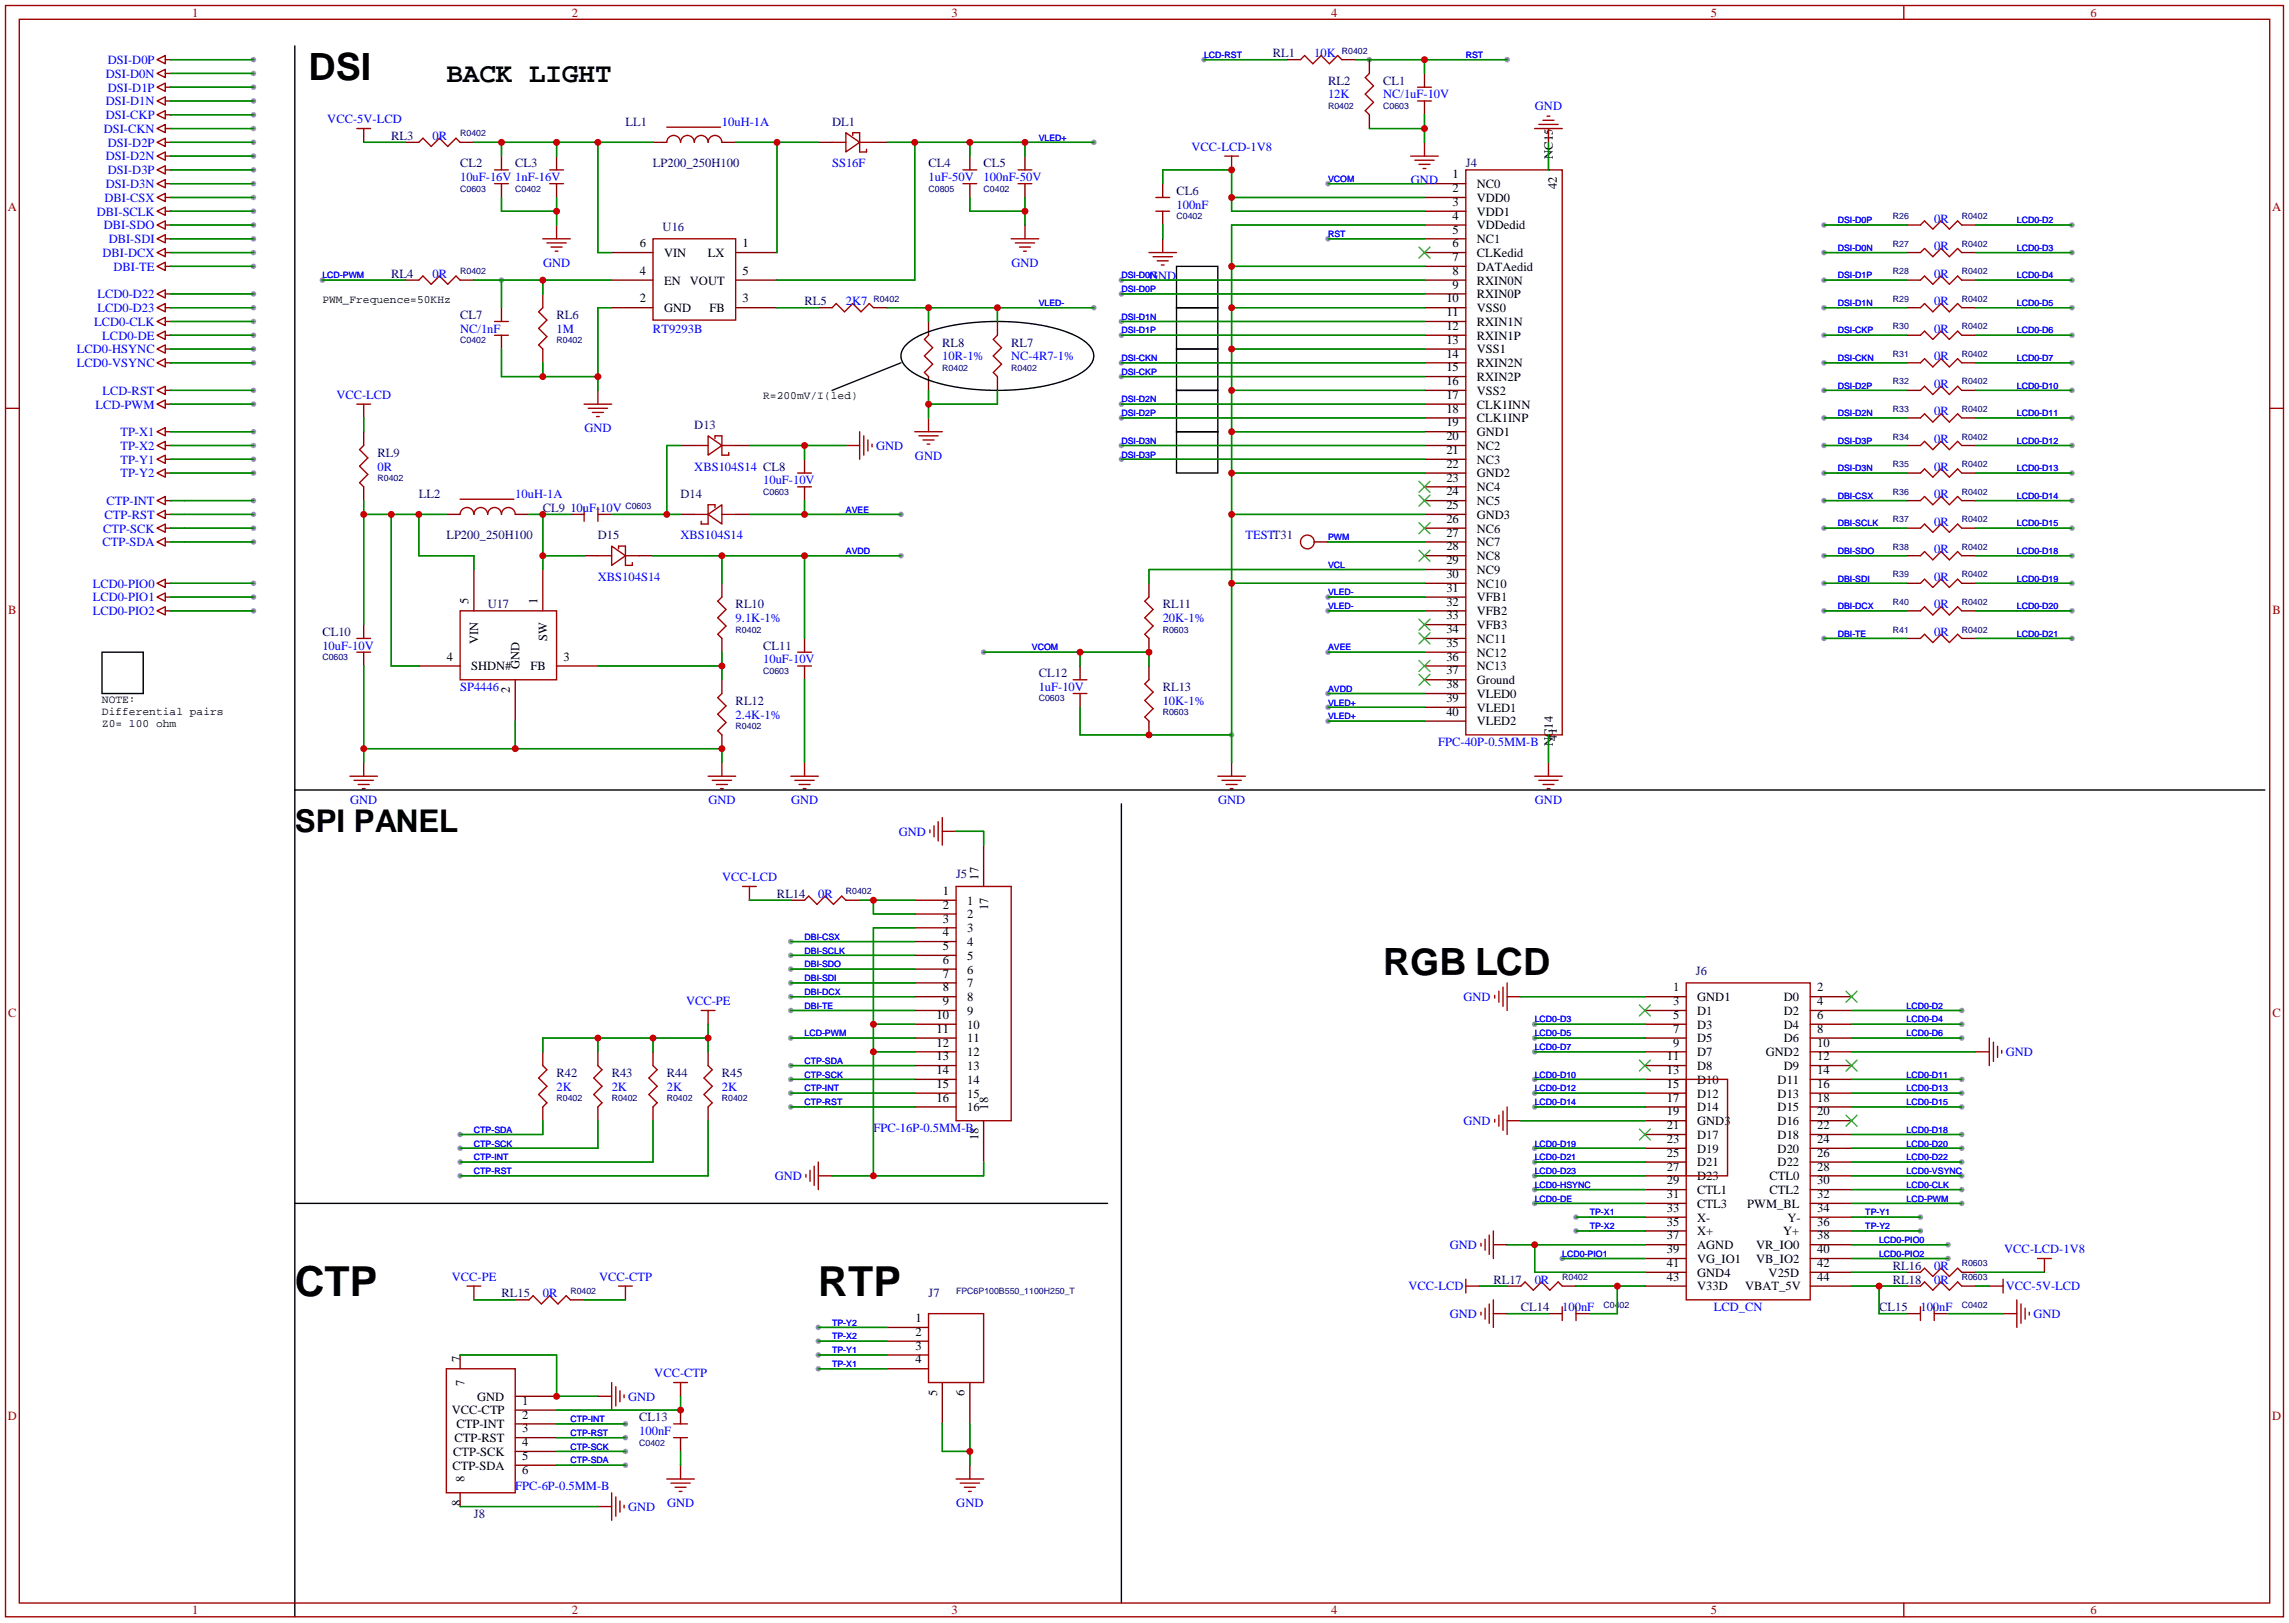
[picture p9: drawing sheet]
<svg xmlns="http://www.w3.org/2000/svg" width="422mm" height="299mm" viewBox="0 0 422 299" stroke-linecap="round" stroke-linejoin="round" font-family="sans-serif">
<defs><g id="words">
<g font-size="7.6">
<text x="54.4" y="238.8">CTP</text>
<text x="150.9" y="238.8">RTP</text>
</g>
<g font-size="6.9">
<text x="56.9" y="14.7">DSI</text>
<text x="255" y="179.8">RGB LCD</text>
</g>
<text font-size="5.8" x="54.4" y="153.4">SPI PANEL</text>
<text font-size="5.1" x="82.3" y="15.1">BACK LIGHT</text>
<g font-size="2.3" fill="#a00000">
<text x="35.4" y="3.1">1</text>
<text x="105.4" y="3.1">2</text>
<text x="175.4" y="3.1">3</text>
<text x="245.4" y="3.1">4</text>
<text x="315.4" y="3.1">5</text>
<text x="385.4" y="3.1">6</text>
<text x="1.5" y="39">A</text>
<text x="418.9" y="39">A</text>
<text x="1.5" y="113.2">B</text>
<text x="419" y="113.2">B</text>
<text x="1.5" y="187.4">C</text>
<text x="419" y="187.4">C</text>
<text x="1.5" y="261.7">D</text>
<text x="418.9" y="261.7">D</text>
<text x="35.4" y="297.6">1</text>
<text x="105.4" y="297.6">2</text>
<text x="175.4" y="297.6">3</text>
<text x="245.4" y="297.6">4</text>
<text x="315.4" y="297.6">5</text>
<text x="385.4" y="297.6">6</text>
</g>
<g font-size="2.3" fill="#00f">
<text x="19.9" y="11.8">DSI-D0P</text>
<text x="242.3" y="10.5">10K</text>
<text x="19.5" y="14.3">DSI-D0N</text>
<text x="19.9" y="16.9">DSI-D1P</text>
<text x="19.5" y="19.4">DSI-D1N</text>
<text x="19.5" y="22">DSI-CKP</text>
<text x="60.3" y="22.7">VCC-5V-LCD</text>
<text x="133.1" y="23.2">10uH-1A</text>
<text x="244.9" y="18.2">12K</text>
<text x="255" y="18.2">NC/1uF-10V</text>
<text x="283" y="20.2">GND</text>
<text x="19.1" y="24.5">DSI-CKN</text>
<text x="19.5" y="29.6">DSI-D2N</text>
<text x="19.9" y="27">DSI-D2P</text>
<text x="79.8" y="25.8">0R</text>
<text x="219.7" y="27.8">VCC-LCD-1V8</text>
<text x="19.5" y="34.7">DSI-D3N</text>
<text x="19.9" y="32.1">DSI-D3P</text>
<text x="84.8" y="33.4">10uF-16V 1nF-16V</text>
<text x="153.4" y="30.9">SS16F</text>
<text x="171.2" y="33.4">1uF-50V</text>
<text x="181.4" y="33.4">100nF-50V</text>
<text x="260.1" y="33.9">GND</text>
<text x="17.9" y="39.7">DBI-SCLK</text>
<text x="19.3" y="37.2">DBI-CSX</text>
<text x="216.9" y="38.5">100nF</text>
<text x="356.6" y="41">0R</text>
<text x="18.9" y="47.4">DBI-DCX</text>
<text x="19.1" y="42.3">DBI-SDO</text>
<text x="20" y="44.8">DBI-SDI</text>
<text x="356.6" y="46.1">0R</text>
<text x="20.9" y="49.9">DBI-TE</text>
<text x="79.8" y="51.2">0R</text>
<text x="100.1" y="49.1">GND</text>
<text x="186.5" y="49.1">GND</text>
<text x="211.9" y="51.7">GND</text>
<text x="356.6" y="51.2">0R</text>
<text x="18" y="57.5">LCD0-D23</text>
<text x="18" y="55">LCD0-D22</text>
<text x="156" y="56.3">2K7</text>
<text x="356.6" y="56.3">0R</text>
<text x="14.2" y="65.1">LCD0-HSYNC</text>
<text x="17.3" y="60.1">LCD0-CLK</text>
<text x="18.9" y="62.6">LCD0-DE</text>
<text x="84.8" y="61.3">NC/1nF</text>
<text x="102.6" y="61.3">1M</text>
<text x="120.4" y="61.3">RT9293B</text>
<text x="356.6" y="61.3">0R</text>
<text x="14.2" y="67.7">LCD0-VSYNC</text>
<text x="173.7" y="66.4">10R-1%</text>
<text x="186.4" y="66.4">NC-4R7-1%</text>
<text x="356.6" y="66.4">0R</text>
<text x="356.6" y="71.5">0R</text>
<text x="17.6" y="75.3">LCD-PWM</text>
<text x="18.9" y="72.8">LCD-RST</text>
<text x="62" y="73.5">VCC-LCD</text>
<text x="356.6" y="76.6">0R</text>
<text x="22.2" y="82.9">TP-X2</text>
<text x="22.2" y="80.4">TP-X1</text>
<text x="107.7" y="79.6">GND</text>
<text x="161.5" y="82.9">GND</text>
<text x="356.6" y="81.7">0R</text>
<text x="22.2" y="85.5">TP-Y1</text>
<text x="22.2" y="88">TP-Y2</text>
<text x="69.6" y="86.7">0R</text>
<text x="128" y="86.7">XBS104S14 CL8</text>
<text x="140.7" y="89.3">10uF-10V</text>
<text x="168.7" y="84.7">GND</text>
<text x="356.6" y="86.7">0R</text>
<text x="19.3" y="95.6">CTP-RST</text>
<text x="19.6" y="93.1">CTP-INT</text>
<text x="95" y="91.8">10uH-1A</text>
<text x="105.2" y="94.4">10uF-10V</text>
<text x="356.6" y="91.8">0R</text>
<text x="18.9" y="100.7">CTP-SDA</text>
<text x="19" y="98.2">CTP-SCK</text>
<text x="125.5" y="99.4">XBS104S14</text>
<text x="229.6" y="99.4">TESTT31</text>
<text x="356.6" y="96.9">0R</text>
<text x="356.6" y="102">0R</text>
<text x="110.2" y="107.1">XBS104S14</text>
<text x="356.6" y="107.1">0R</text>
<text x="17.1" y="113.4">LCD0-PIO2</text>
<text x="17.1" y="110.9">LCD0-PIO1</text>
<text x="17.1" y="108.3">LCD0-PIO0</text>
<text x="356.6" y="112.1">0R</text>
<text x="59.4" y="119.8">10uF-10V</text>
<text x="135.6" y="114.7">9.1K-1%</text>
<text x="214.4" y="114.7">20K-1%</text>
<text x="356.6" y="117.2">0R</text>
<text x="140.7" y="122.3">10uF-10V</text>
<text x="84.8" y="127.4">SP4446</text>
<text x="191.5" y="127.4">1uF-10V</text>
<text x="214.4" y="129.9">10K-1%</text>
<text x="135.6" y="132.5">2.4K-1%</text>
<text x="265.2" y="137.5">FPC-40P-0.5MM-B</text>
<text x="64.6" y="148.2">GND</text>
<text x="130.6" y="148.2">GND</text>
<text x="145.8" y="148.2">GND</text>
<text x="224.6" y="148.2">GND</text>
<text x="283" y="148.2">GND</text>
<text x="165.7" y="154">GND</text>
<text x="133.1" y="162.4">VCC-LCD</text>
<text x="150.9" y="165.5">0R</text>
<text x="126.5" y="185.3">VCC-PE</text>
<text x="269.8" y="184.5">GND</text>
<text x="369.8" y="194.7">GND</text>
<text x="102.6" y="201">2K</text>
<text x="112.8" y="201">2K</text>
<text x="122.9" y="201">2K</text>
<text x="133.1" y="201">2K</text>
<text x="161" y="208.7">FPC-16P-0.5MM-B</text>
<text x="269.8" y="207.4">GND</text>
<text x="142.8" y="217.5">GND</text>
<text x="267.3" y="230.2">GND</text>
<text x="369.5" y="231">VCC-LCD-1V8</text>
<text x="83.3" y="236.1">VCC-PE</text>
<text x="100.1" y="239.1">0R</text>
<text x="110.5" y="236.1">VCC-CTP</text>
<text x="259.7" y="237.9">VCC-LCD</text>
<text x="283" y="236.6">0R</text>
<text x="356.6" y="234.1">0R</text>
<text x="356.6" y="236.6">0R</text>
<text x="369.8" y="237.9">VCC-5V-LCD</text>
<text x="267.3" y="242.9">GND</text>
<text x="288" y="241.7">100nF</text>
<text x="316" y="241.7">LCD_CN</text>
<text x="354.1" y="241.7">100nF</text>
<text x="374.9" y="242.9">GND</text>
<text x="120.6" y="253.9">VCC-CTP</text>
<text x="115.8" y="258.2">GND</text>
<text x="117.9" y="264.5">100nF</text>
<text x="95" y="274.7">FPC-6P-0.5MM-B</text>
<text x="115.8" y="278.5">GND</text>
<text x="123" y="277.7">GND</text>
<text x="176.3" y="277.7">GND</text>
</g>
<g font-size="2.3" fill="#000080">
<text x="234.7" y="10.5">RL1</text>
<text x="244.9" y="15.6">RL2</text>
<text x="255" y="15.6">CL1</text>
<text x="115.3" y="23.2">LL1</text>
<text x="153.4" y="23.2">DL1</text>
<text x="72.1" y="25.8">RL3</text>
<text x="84.8" y="30.9">CL2</text>
<text x="95" y="30.9">CL3</text>
<text x="120.4" y="30.9">LP200_250H100</text>
<text x="171.2" y="30.9">CL4</text>
<text x="181.4" y="30.9">CL5</text>
<text x="216.9" y="35.9">CL6</text>
<text x="270.3" y="30.9">J4</text>
<text x="122.2" y="42.5">U16</text>
<text x="72.1" y="51.2">RL4</text>
<text x="84.8" y="58.8">CL7</text>
<text x="102.6" y="58.8">RL6</text>
<text x="148.3" y="56.3">RL5</text>
<text x="173.7" y="63.9">RL8</text>
<text x="186.4" y="63.9">RL7</text>
<text x="128" y="79.1">D13</text>
<text x="69.6" y="84.2">RL9</text>
<text x="77.2" y="91.8">LL2</text>
<text x="100.1" y="94.4">CL9</text>
<text x="125.5" y="91.8">D14</text>
<text x="82.3" y="99.4">LP200_250H100</text>
<text x="110.2" y="99.4">D15</text>
<text x="89.9" y="112.1">U17</text>
<text x="135.6" y="112.1">RL10</text>
<text x="214.4" y="112.1">RL11</text>
<text x="59.4" y="117.2">CL10</text>
<text x="140.7" y="119.8">CL11</text>
<text x="191.5" y="124.8">CL12</text>
<text x="135.6" y="129.9">RL12</text>
<text x="214.4" y="127.4">RL13</text>
<text x="176.3" y="161.9">J5</text>
<text x="143.3" y="165.5">RL14</text>
<text x="312.7" y="179.7">J6</text>
<text x="102.6" y="198.5">R42</text>
<text x="112.8" y="198.5">R43</text>
<text x="122.9" y="198.5">R44</text>
<text x="133.1" y="198.5">R45</text>
<text x="92.5" y="239.1">RL15</text>
<text x="171.2" y="239.1">J7</text>
<text x="275.3" y="236.6">RL17</text>
<text x="349" y="234.1">RL16</text>
<text x="349" y="236.6">RL18</text>
<text x="280.4" y="241.7">CL14</text>
<text x="346.5" y="241.7">CL15</text>
<text x="117.9" y="262">CL13</text>
<text x="87.4" y="279.8">J8</text>
</g>
<g font-size="2.3">
<text x="286.3" y="29.3" transform="rotate(-90 286.3 29.3)">NC15</text>
<text x="267.8" y="32.9">1</text>
<text x="267.8" y="35.4">2</text>
<text x="272.3" y="34.7">NC0</text>
<text x="287.1" y="34.9" transform="rotate(-90 287.1 34.9)">42</text>
<text x="267.8" y="38">3</text>
<text x="267.8" y="40.5">4</text>
<text x="272.3" y="37.2">VDD0</text>
<text x="272.3" y="39.7">VDD1</text>
<text x="118" y="45.6">6</text>
<text x="122.4" y="47.4">VIN</text>
<text x="130.5" y="47.4">LX</text>
<text x="136.9" y="45.6">1</text>
<text x="267.8" y="43">5</text>
<text x="267.8" y="45.6">6</text>
<text x="272.3" y="42.3">VDDedid</text>
<text x="272.3" y="44.8">NC1</text>
<text x="272.3" y="47.4">CLKedid</text>
<text x="118" y="50.7">4</text>
<text x="122.4" y="52.4">EN</text>
<text x="127.2" y="52.4">VOUT</text>
<text x="136.9" y="50.7">5</text>
<text x="267.8" y="48.1">7</text>
<text x="267.8" y="50.7">8</text>
<text x="267.8" y="53.2">9</text>
<text x="272.3" y="49.9">DATAedid</text>
<text x="272.3" y="52.4">RXIN0N</text>
<text x="118" y="55.7">2</text>
<text x="122.4" y="57.5">GND</text>
<text x="130.8" y="57.5">FB</text>
<text x="136.9" y="55.7">3</text>
<text x="266.7" y="55.7">10</text>
<text x="266.7" y="58.3">11</text>
<text x="272.3" y="55">RXIN0P</text>
<text x="272.3" y="57.5">VSS0</text>
<text x="266.7" y="60.8">12</text>
<text x="266.7" y="63.4">13</text>
<text x="266.7" y="65.9">14</text>
<text x="272.3" y="60.1">RXIN1N</text>
<text x="272.3" y="62.6">RXIN1P</text>
<text x="272.3" y="65.1">VSS1</text>
<text x="266.7" y="68.4">15</text>
<text x="266.7" y="71">16</text>
<text x="272.3" y="67.7">RXIN2N</text>
<text x="272.3" y="70.2">RXIN2P</text>
<text x="266.7" y="73.5">17</text>
<text x="266.7" y="76.1">18</text>
<text x="272.3" y="72.8">VSS2</text>
<text x="272.3" y="75.3">CLK1INN</text>
<text x="272.3" y="77.8">CLK1INP</text>
<text x="266.7" y="78.6">19</text>
<text x="266.7" y="81.1">20</text>
<text x="266.7" y="83.7">21</text>
<text x="272.3" y="80.4">GND1</text>
<text x="272.3" y="82.9">NC2</text>
<text x="266.7" y="86.2">22</text>
<text x="266.7" y="88.8">23</text>
<text x="272.3" y="85.5">NC3</text>
<text x="272.3" y="88">GND2</text>
<text x="266.7" y="91.3">24</text>
<text x="266.7" y="93.8">25</text>
<text x="272.3" y="90.5">NC4</text>
<text x="272.3" y="93.1">NC5</text>
<text x="272.3" y="95.6">GND3</text>
<text x="266.7" y="96.4">26</text>
<text x="266.7" y="98.9">27</text>
<text x="266.7" y="101.5">28</text>
<text x="272.3" y="98.2">NC6</text>
<text x="272.3" y="100.7">NC7</text>
<text x="266.7" y="104">29</text>
<text x="266.7" y="106.5">30</text>
<text x="272.3" y="103.2">NC8</text>
<text x="272.3" y="105.8">NC9</text>
<text x="86.4" y="111.3" transform="rotate(-90 86.4 111.3)">5</text>
<text x="99.1" y="111.3" transform="rotate(-90 99.1 111.3)">1</text>
<text x="266.7" y="109.1">31</text>
<text x="266.7" y="111.6">32</text>
<text x="272.3" y="108.3">NC10</text>
<text x="272.3" y="110.9">VFB1</text>
<text x="272.3" y="113.4">VFB2</text>
<text x="88.2" y="118.7" transform="rotate(-90 88.2 118.7)">VIN</text>
<text x="100.9" y="118.1" transform="rotate(-90 100.9 118.1)">SW</text>
<text x="266.7" y="114.2">33</text>
<text x="266.7" y="116.7">34</text>
<text x="266.7" y="119.2">35</text>
<text x="272.3" y="115.9">VFB3</text>
<text x="272.3" y="118.5">NC11</text>
<text x="82.4" y="121.8">4</text>
<text x="86.9" y="123.6">SHDN#</text>
<text x="95.8" y="123.3" transform="rotate(-90 95.8 123.3)">GND</text>
<text x="97.8" y="123.6">FB</text>
<text x="103.9" y="121.8">3</text>
<text x="266.7" y="121.8">36</text>
<text x="266.7" y="124.3">37</text>
<text x="272.3" y="121">NC12</text>
<text x="272.3" y="123.6">NC13</text>
<text x="94" y="127.7" transform="rotate(-90 94 127.7)">2</text>
<text x="266.7" y="126.9">38</text>
<text x="266.7" y="129.4">39</text>
<text x="266.7" y="131.9">40</text>
<text x="272.3" y="126.1">Ground</text>
<text x="272.3" y="128.6">VLED0</text>
<text x="272.3" y="131.2">VLED1</text>
<text x="272.3" y="133.7">VLED2</text>
<text x="286.3" y="137.5" transform="rotate(-90 286.3 137.5)">NC14</text>
<text x="287.1" y="136.5" transform="rotate(-90 287.1 136.5)">41</text>
<text x="173.9" y="165">1</text>
<text x="173.9" y="167.5">2</text>
<text x="178.3" y="166.7">1</text>
<text x="180.4" y="162.1" transform="rotate(-90 180.4 162.1)">17</text>
<text x="182.2" y="167.7" transform="rotate(-90 182.2 167.7)">17</text>
<text x="173.9" y="170">3</text>
<text x="173.9" y="172.6">4</text>
<text x="178.3" y="169.3">2</text>
<text x="178.3" y="171.8">3</text>
<text x="173.9" y="175.1">5</text>
<text x="173.9" y="177.7">6</text>
<text x="178.3" y="174.4">4</text>
<text x="178.3" y="176.9">5</text>
<text x="178.3" y="179.4">6</text>
<text x="173.9" y="180.2">7</text>
<text x="173.9" y="182.7">8</text>
<text x="173.9" y="185.3">9</text>
<text x="178.3" y="182">7</text>
<text x="178.3" y="184.5">8</text>
<text x="308.5" y="182.7">1</text>
<text x="308.5" y="185.3">3</text>
<text x="312.9" y="184.5">GND1</text>
<text x="328.9" y="184.5">D0</text>
<text x="335" y="182.7">2</text>
<text x="335" y="185.3">4</text>
<text x="172.7" y="187.8">10</text>
<text x="172.7" y="190.4">11</text>
<text x="178.3" y="187.1">9</text>
<text x="178.3" y="189.6">10</text>
<text x="308.5" y="187.8">5</text>
<text x="308.5" y="190.4">7</text>
<text x="312.9" y="187.1">D1</text>
<text x="312.9" y="189.6">D3</text>
<text x="328.9" y="187.1">D2</text>
<text x="328.9" y="189.6">D4</text>
<text x="335" y="187.8">6</text>
<text x="335" y="190.4">8</text>
<text x="172.7" y="192.9">12</text>
<text x="172.7" y="195.4">13</text>
<text x="172.7" y="198">14</text>
<text x="178.3" y="192.1">11</text>
<text x="178.3" y="194.7">12</text>
<text x="178.3" y="197.2">13</text>
<text x="307.3" y="195.4">11</text>
<text x="307.3" y="198">13</text>
<text x="308.5" y="192.9">9</text>
<text x="312.9" y="192.1">D5</text>
<text x="312.9" y="194.7">D7</text>
<text x="312.9" y="197.2">D8</text>
<text x="325.6" y="194.7">GND2</text>
<text x="328.9" y="192.1">D6</text>
<text x="328.9" y="197.2">D9</text>
<text x="335" y="192.9">10</text>
<text x="335" y="195.4">12</text>
<text x="335" y="198">14</text>
<text x="172.7" y="200.5">15</text>
<text x="172.7" y="203.1">16</text>
<text x="178.3" y="199.8">14</text>
<text x="178.3" y="202.3">15</text>
<text x="307.3" y="200.5">15</text>
<text x="307.3" y="203.1">17</text>
<text x="312.9" y="199.8">D10</text>
<text x="312.9" y="202.3">D12</text>
<text x="327.8" y="199.8">D11</text>
<text x="327.8" y="202.3">D13</text>
<text x="335" y="200.5">16</text>
<text x="335" y="203.1">18</text>
<text x="178.3" y="204.8">16</text>
<text x="182.2" y="204.5" transform="rotate(-90 182.2 204.5)">18</text>
<text x="307.3" y="205.6">19</text>
<text x="307.3" y="208.1">21</text>
<text x="312.9" y="204.8">D14</text>
<text x="312.9" y="207.4">GND3</text>
<text x="312.9" y="209.9">D17</text>
<text x="327.8" y="204.8">D15</text>
<text x="327.8" y="207.4">D16</text>
<text x="327.8" y="209.9">D18</text>
<text x="335" y="205.6">20</text>
<text x="335" y="208.1">22</text>
<text x="180.4" y="210.2" transform="rotate(-90 180.4 210.2)">18</text>
<text x="307.3" y="210.7">23</text>
<text x="307.3" y="213.2">25</text>
<text x="307.3" y="215.8">27</text>
<text x="312.9" y="212.5">D19</text>
<text x="312.9" y="215">D21</text>
<text x="327.8" y="212.5">D20</text>
<text x="327.8" y="215">D22</text>
<text x="335" y="210.7">24</text>
<text x="335" y="213.2">26</text>
<text x="335" y="215.8">28</text>
<text x="307.3" y="218.3">29</text>
<text x="307.3" y="220.8">31</text>
<text x="312.9" y="217.5">D23</text>
<text x="312.9" y="220.1">CTL1</text>
<text x="326.2" y="217.5">CTL0</text>
<text x="326.2" y="220.1">CTL2</text>
<text x="335" y="218.3">30</text>
<text x="335" y="220.8">32</text>
<text x="307.3" y="223.4">33</text>
<text x="307.3" y="225.9">35</text>
<text x="312.9" y="222.6">CTL3</text>
<text x="312.9" y="225.2">X-</text>
<text x="312.9" y="227.7">X+</text>
<text x="322.1" y="222.6">PWM_BL</text>
<text x="328.8" y="227.7">Y+</text>
<text x="329.6" y="225.2">Y-</text>
<text x="335" y="223.4">34</text>
<text x="335" y="225.9">36</text>
<text x="307.3" y="228.5">37</text>
<text x="307.3" y="231">39</text>
<text x="307.3" y="233.5">41</text>
<text x="312.9" y="230.2">AGND</text>
<text x="312.9" y="232.8">VG_IO1</text>
<text x="323.8" y="230.2">VR_IO0</text>
<text x="323.8" y="232.8">VB_IO2</text>
<text x="335" y="228.5">38</text>
<text x="335" y="231">40</text>
<text x="335" y="233.5">42</text>
<text x="307.3" y="236.1">43</text>
<text x="312.9" y="235.3">GND4</text>
<text x="312.9" y="237.9">V33D</text>
<text x="321.8" y="237.9">VBAT_5V</text>
<text x="326.1" y="235.3">V25D</text>
<text x="335" y="236.1">44</text>
<text x="168.8" y="243.7">1</text>
<text x="84.9" y="251" transform="rotate(-90 84.9 251)">7</text>
<text x="168.8" y="251.3">4</text>
<text x="168.8" y="246.2">2</text>
<text x="168.8" y="248.8">3</text>
<text x="85.6" y="255.5" transform="rotate(-90 85.6 255.5)">7</text>
<text x="172.8" y="257.3" transform="rotate(-90 172.8 257.3)">5</text>
<text x="177.8" y="257.3" transform="rotate(-90 177.8 257.3)">6</text>
<text x="83.3" y="260.7">VCC-CTP</text>
<text x="84.2" y="263.3">CTP-INT</text>
<text x="88" y="258.2">GND</text>
<text x="96.3" y="258.9">1</text>
<text x="96.3" y="261.5">2</text>
<text x="83.5" y="268.3">CTP-SCK</text>
<text x="83.8" y="265.8">CTP-RST</text>
<text x="96.3" y="264">3</text>
<text x="96.3" y="266.6">4</text>
<text x="96.3" y="269.1">5</text>
<text x="83.4" y="270.9">CTP-SDA</text>
<text x="85.6" y="273.1" transform="rotate(-90 85.6 273.1)">8</text>
<text x="96.3" y="271.6">6</text>
<text x="84.9" y="277.6" transform="rotate(-90 84.9 277.6)">8</text>
</g>
<g font-size="2.1">
<text x="59.4" y="55.8">PWM_Frequence=50KHz</text>
<text x="140.7" y="73.6">R=200mV/I(led)</text>
<text x="18.8" y="129.5">NOTE:</text>
<text x="18.8" y="131.8">Differential pairs</text>
<text x="18.8" y="134.1">Z0= 100 ohm</text>
</g>
<g font-size="1.6" fill="#00f">
<text x="222" y="10.7">LCD-RST</text>
<text x="270.3" y="10.7">RST</text>
<text x="191.5" y="25.9">VLED+</text>
<text x="244.9" y="33.5">VCOM</text>
<text x="338.8" y="41.2">DSI-D0P</text>
<text x="371.9" y="41.2">LCD0-D2</text>
<text x="244.9" y="43.7">RST</text>
<text x="338.8" y="46.2">DSI-D0N</text>
<text x="371.9" y="46.2">LCD0-D3</text>
<text x="59.4" y="51.3">LCD-PWM</text>
<text x="206.8" y="53.9">DSI-D0P</text>
<text x="206.8" y="51.3">DSI-D0N</text>
<text x="338.8" y="51.3">DSI-D1P</text>
<text x="371.9" y="51.3">LCD0-D4</text>
<text x="191.5" y="56.4">VLED-</text>
<text x="206.8" y="58.9">DSI-D1N</text>
<text x="338.8" y="56.4">DSI-D1N</text>
<text x="371.9" y="56.4">LCD0-D5</text>
<text x="206.8" y="61.5">DSI-D1P</text>
<text x="338.8" y="61.5">DSI-CKP</text>
<text x="371.9" y="61.5">LCD0-D6</text>
<text x="206.8" y="69.1">DSI-CKP</text>
<text x="206.8" y="66.6">DSI-CKN</text>
<text x="338.8" y="71.6">DSI-D2P</text>
<text x="338.8" y="66.6">DSI-CKN</text>
<text x="371.9" y="66.6">LCD0-D7</text>
<text x="371.9" y="71.6">LCD0-D10</text>
<text x="206.8" y="76.7">DSI-D2P</text>
<text x="206.8" y="74.2">DSI-D2N</text>
<text x="338.8" y="76.7">DSI-D2N</text>
<text x="371.9" y="76.7">LCD0-D11</text>
<text x="206.8" y="81.8">DSI-D3N</text>
<text x="338.8" y="81.8">DSI-D3P</text>
<text x="371.9" y="81.8">LCD0-D12</text>
<text x="206.8" y="84.3">DSI-D3P</text>
<text x="338.8" y="86.9">DSI-D3N</text>
<text x="371.9" y="86.9">LCD0-D13</text>
<text x="156" y="94.5">AVEE</text>
<text x="338.8" y="92">DBI-CSX</text>
<text x="371.9" y="92">LCD0-D14</text>
<text x="244.9" y="99.6">PWM</text>
<text x="338.8" y="97">DBI-SCLK</text>
<text x="371.9" y="97">LCD0-D15</text>
<text x="156" y="102.1">AVDD</text>
<text x="244.9" y="104.7">VCL</text>
<text x="338.8" y="107.2">DBI-SDI</text>
<text x="338.8" y="102.1">DBI-SDO</text>
<text x="371.9" y="102.1">LCD0-D18</text>
<text x="371.9" y="107.2">LCD0-D19</text>
<text x="244.9" y="109.7">VLED-</text>
<text x="244.9" y="112.3">VLED-</text>
<text x="338.8" y="112.3">DBI-DCX</text>
<text x="371.9" y="112.3">LCD0-D20</text>
<text x="190.2" y="119.9">VCOM</text>
<text x="244.9" y="119.9">AVEE</text>
<text x="338.8" y="117.4">DBI-TE</text>
<text x="371.9" y="117.4">LCD0-D21</text>
<text x="244.9" y="130.1">VLED+</text>
<text x="244.9" y="127.5">AVDD</text>
<text x="244.9" y="132.6">VLED+</text>
<text x="148.3" y="173.2">DBI-CSX</text>
<text x="148.3" y="178.3">DBI-SDO</text>
<text x="148.3" y="175.8">DBI-SCLK</text>
<text x="148.3" y="180.9">DBI-SDI</text>
<text x="148.3" y="183.4">DBI-DCX</text>
<text x="148.3" y="185.9">DBI-TE</text>
<text x="351.5" y="185.9">LCD0-D2</text>
<text x="148.3" y="191">LCD-PWM</text>
<text x="283" y="188.5">LCD0-D3</text>
<text x="283" y="191">LCD0-D5</text>
<text x="351.5" y="188.5">LCD0-D4</text>
<text x="351.5" y="191">LCD0-D6</text>
<text x="148.3" y="196.1">CTP-SDA</text>
<text x="283" y="193.6">LCD0-D7</text>
<text x="148.3" y="198.6">CTP-SCK</text>
<text x="148.3" y="201.2">CTP-INT</text>
<text x="148.3" y="203.7">CTP-RST</text>
<text x="283" y="198.6">LCD0-D10</text>
<text x="283" y="201.2">LCD0-D12</text>
<text x="283" y="203.7">LCD0-D14</text>
<text x="351.5" y="198.6">LCD0-D11</text>
<text x="351.5" y="201.2">LCD0-D13</text>
<text x="351.5" y="203.7">LCD0-D15</text>
<text x="87.4" y="208.8">CTP-SDA</text>
<text x="351.5" y="208.8">LCD0-D18</text>
<text x="87.4" y="211.3">CTP-SCK</text>
<text x="87.4" y="213.9">CTP-INT</text>
<text x="283" y="211.3">LCD0-D19</text>
<text x="283" y="213.9">LCD0-D21</text>
<text x="351.5" y="211.3">LCD0-D20</text>
<text x="351.5" y="213.9">LCD0-D22</text>
<text x="87.4" y="216.4">CTP-RST</text>
<text x="283" y="216.4">LCD0-D23</text>
<text x="283" y="219">LCD0-HSYNC</text>
<text x="283" y="221.5">LCD0-DE</text>
<text x="351.5" y="216.4">LCD0-VSYNC</text>
<text x="351.5" y="219">LCD0-CLK</text>
<text x="351.5" y="221.5">LCD-PWM</text>
<text x="293.1" y="224">TP-X1</text>
<text x="293.1" y="226.6">TP-X2</text>
<text x="343.9" y="224">TP-Y1</text>
<text x="343.9" y="226.6">TP-Y2</text>
<text x="288" y="231.7">LCD0-PIO1</text>
<text x="346.5" y="229.1">LCD0-PIO0</text>
<text x="346.5" y="231.7">LCD0-PIO2</text>
<text x="153.4" y="244.4">TP-Y2</text>
<text x="153.4" y="252">TP-X1</text>
<text x="153.4" y="249.4">TP-Y1</text>
<text x="153.4" y="246.9">TP-X2</text>
<text x="105.2" y="262.1">CTP-INT</text>
<text x="105.2" y="264.7">CTP-RST</text>
<text x="105.2" y="267.2">CTP-SCK</text>
<text x="105.2" y="269.8">CTP-SDA</text>
</g>
<g font-size="1.6" fill="#000080">
<text x="247.4" y="9.9">R0402</text>
<text x="244.9" y="20.1">R0402</text>
<text x="255" y="20.1">C0603</text>
<text x="84.8" y="25.1">R0402</text>
<text x="84.8" y="35.3">C0603</text>
<text x="95" y="35.3">C0402</text>
<text x="171.2" y="35.3">C0805</text>
<text x="181.4" y="35.3">C0402</text>
<text x="216.9" y="40.4">C0402</text>
<text x="349" y="40.4">R26</text>
<text x="361.7" y="40.4">R0402</text>
<text x="349" y="45.5">R27</text>
<text x="361.7" y="45.5">R0402</text>
<text x="84.8" y="50.5">R0402</text>
<text x="349" y="50.5">R28</text>
<text x="361.7" y="50.5">R0402</text>
<text x="161" y="55.6">R0402</text>
<text x="349" y="55.6">R29</text>
<text x="361.7" y="55.6">R0402</text>
<text x="84.8" y="63.2">C0402</text>
<text x="102.6" y="63.2">R0402</text>
<text x="349" y="65.8">R31</text>
<text x="349" y="60.7">R30</text>
<text x="361.7" y="65.8">R0402</text>
<text x="361.7" y="60.7">R0402</text>
<text x="173.7" y="68.3">R0402</text>
<text x="186.4" y="68.3">R0402</text>
<text x="349" y="70.9">R32</text>
<text x="361.7" y="70.9">R0402</text>
<text x="349" y="75.9">R33</text>
<text x="361.7" y="75.9">R0402</text>
<text x="349" y="81">R34</text>
<text x="361.7" y="81">R0402</text>
<text x="69.6" y="88.6">R0402</text>
<text x="349" y="86.1">R35</text>
<text x="361.7" y="86.1">R0402</text>
<text x="115.3" y="93.7">C0603</text>
<text x="140.7" y="91.2">C0603</text>
<text x="349" y="91.2">R36</text>
<text x="361.7" y="91.2">R0402</text>
<text x="349" y="96.3">R37</text>
<text x="349" y="101.3">R38</text>
<text x="361.7" y="96.3">R0402</text>
<text x="361.7" y="101.3">R0402</text>
<text x="349" y="106.4">R39</text>
<text x="361.7" y="106.4">R0402</text>
<text x="349" y="111.5">R40</text>
<text x="361.7" y="111.5">R0402</text>
<text x="135.6" y="116.6">R0402</text>
<text x="214.4" y="116.6">R0603</text>
<text x="349" y="116.6">R41</text>
<text x="361.7" y="116.6">R0402</text>
<text x="59.4" y="121.7">C0603</text>
<text x="140.7" y="124.2">C0603</text>
<text x="191.5" y="129.3">C0603</text>
<text x="214.4" y="131.8">R0603</text>
<text x="135.6" y="134.4">R0402</text>
<text x="156" y="164.8">R0402</text>
<text x="102.6" y="202.9">R0402</text>
<text x="112.8" y="202.9">R0402</text>
<text x="122.9" y="202.9">R0402</text>
<text x="133.1" y="202.9">R0402</text>
<text x="361.7" y="233.4">R0603</text>
<text x="105.2" y="238.5">R0402</text>
<text x="176.3" y="238.5">FPC6P100B550_1100H250_T</text>
<text x="288" y="236">R0402</text>
<text x="361.7" y="236">R0603</text>
<text x="295.7" y="241">C0402</text>
<text x="361.7" y="241">C0402</text>
<text x="117.9" y="266.4">C0402</text>
</g>
</g></defs>
<g fill="#999">
<circle cx="252.5" cy="11" r=".51"/>
<circle cx="92.5" cy="51.6" r=".51"/>
<circle cx="201.7" cy="26.2" r=".51"/>
<circle cx="201.7" cy="56.7" r=".51"/>
<circle cx="59.4" cy="51.6" r=".51"/>
<circle cx="166.1" cy="102.4" r=".51"/>
<circle cx="166.1" cy="94.8" r=".51"/>
<circle cx="222" cy="11" r=".51"/>
<circle cx="277.9" cy="11" r=".51"/>
<circle cx="244.9" cy="132.9" r=".51"/>
<circle cx="244.9" cy="130.4" r=".51"/>
<circle cx="244.9" cy="127.8" r=".51"/>
<circle cx="244.9" cy="110.1" r=".51"/>
<circle cx="244.9" cy="112.6" r=".51"/>
<circle cx="244.9" cy="120.2" r=".51"/>
<circle cx="181.4" cy="120.2" r=".51"/>
<circle cx="244.9" cy="33.9" r=".51"/>
<circle cx="244.9" cy="44" r=".51"/>
<circle cx="227.1" cy="135.5" r=".51"/>
<circle cx="206.8" cy="54.2" r=".51"/>
<circle cx="206.8" cy="51.6" r=".51"/>
<circle cx="206.8" cy="61.8" r=".51"/>
<circle cx="206.8" cy="59.3" r=".51"/>
<circle cx="206.8" cy="69.4" r=".51"/>
<circle cx="206.8" cy="66.9" r=".51"/>
<circle cx="206.8" cy="77" r=".51"/>
<circle cx="206.8" cy="74.5" r=".51"/>
<circle cx="206.8" cy="84.7" r=".51"/>
<circle cx="206.8" cy="82.1" r=".51"/>
<circle cx="145.8" cy="178.6" r=".51"/>
<circle cx="145.8" cy="181.2" r=".51"/>
<circle cx="145.8" cy="183.7" r=".51"/>
<circle cx="145.8" cy="186.3" r=".51"/>
<circle cx="145.8" cy="173.6" r=".51"/>
<circle cx="145.8" cy="176.1" r=".51"/>
<circle cx="145.8" cy="191.3" r=".51"/>
<circle cx="145.8" cy="196.4" r=".51"/>
<circle cx="145.8" cy="199" r=".51"/>
<circle cx="145.8" cy="201.5" r=".51"/>
<circle cx="145.8" cy="204" r=".51"/>
<circle cx="46.7" cy="21.2" r=".51"/>
<circle cx="46.7" cy="23.7" r=".51"/>
<circle cx="46.7" cy="16.1" r=".51"/>
<circle cx="46.7" cy="13.5" r=".51"/>
<circle cx="46.7" cy="11" r=".51"/>
<circle cx="46.7" cy="18.6" r=".51"/>
<circle cx="46.7" cy="31.3" r=".51"/>
<circle cx="46.7" cy="28.8" r=".51"/>
<circle cx="46.7" cy="26.2" r=".51"/>
<circle cx="46.7" cy="33.9" r=".51"/>
<circle cx="46.7" cy="38.9" r=".51"/>
<circle cx="46.7" cy="36.4" r=".51"/>
<circle cx="46.7" cy="44" r=".51"/>
<circle cx="46.7" cy="46.6" r=".51"/>
<circle cx="46.7" cy="49.1" r=".51"/>
<circle cx="46.7" cy="41.5" r=".51"/>
<circle cx="46.7" cy="64.3" r=".51"/>
<circle cx="46.7" cy="61.8" r=".51"/>
<circle cx="46.7" cy="59.3" r=".51"/>
<circle cx="46.7" cy="56.7" r=".51"/>
<circle cx="46.7" cy="54.2" r=".51"/>
<circle cx="46.7" cy="66.9" r=".51"/>
<circle cx="46.7" cy="72" r=".51"/>
<circle cx="46.7" cy="74.5" r=".51"/>
<circle cx="336.3" cy="51.6" r=".51"/>
<circle cx="336.3" cy="46.6" r=".51"/>
<circle cx="336.3" cy="61.8" r=".51"/>
<circle cx="336.3" cy="56.7" r=".51"/>
<circle cx="336.3" cy="87.2" r=".51"/>
<circle cx="336.3" cy="41.5" r=".51"/>
<circle cx="336.3" cy="82.1" r=".51"/>
<circle cx="336.3" cy="77" r=".51"/>
<circle cx="336.3" cy="72" r=".51"/>
<circle cx="336.3" cy="66.9" r=".51"/>
<circle cx="336.3" cy="97.4" r=".51"/>
<circle cx="336.3" cy="92.3" r=".51"/>
<circle cx="336.3" cy="112.6" r=".51"/>
<circle cx="336.3" cy="107.5" r=".51"/>
<circle cx="336.3" cy="102.4" r=".51"/>
<circle cx="336.3" cy="117.7" r=".51"/>
<circle cx="382" cy="41.5" r=".51"/>
<circle cx="382" cy="46.6" r=".51"/>
<circle cx="382" cy="77" r=".51"/>
<circle cx="382" cy="61.8" r=".51"/>
<circle cx="382" cy="66.9" r=".51"/>
<circle cx="382" cy="51.6" r=".51"/>
<circle cx="382" cy="56.7" r=".51"/>
<circle cx="382" cy="92.3" r=".51"/>
<circle cx="382" cy="97.4" r=".51"/>
<circle cx="382" cy="87.2" r=".51"/>
<circle cx="382" cy="82.1" r=".51"/>
<circle cx="382" cy="72" r=".51"/>
<circle cx="382" cy="117.7" r=".51"/>
<circle cx="382" cy="112.6" r=".51"/>
<circle cx="382" cy="102.4" r=".51"/>
<circle cx="382" cy="107.5" r=".51"/>
<circle cx="46.7" cy="79.6" r=".51"/>
<circle cx="46.7" cy="82.1" r=".51"/>
<circle cx="46.7" cy="84.7" r=".51"/>
<circle cx="46.7" cy="87.2" r=".51"/>
<circle cx="46.7" cy="97.4" r=".51"/>
<circle cx="46.7" cy="92.3" r=".51"/>
<circle cx="46.7" cy="94.8" r=".51"/>
<circle cx="46.7" cy="99.9" r=".51"/>
<circle cx="46.7" cy="107.5" r=".51"/>
<circle cx="46.7" cy="110.1" r=".51"/>
<circle cx="46.7" cy="112.6" r=".51"/>
<circle cx="150.9" cy="252.3" r=".51"/>
<circle cx="150.9" cy="249.8" r=".51"/>
<circle cx="150.9" cy="247.2" r=".51"/>
<circle cx="150.9" cy="244.7" r=".51"/>
<circle cx="361.7" cy="186.3" r=".51"/>
<circle cx="283" cy="188.8" r=".51"/>
<circle cx="361.7" cy="188.8" r=".51"/>
<circle cx="283" cy="191.3" r=".51"/>
<circle cx="361.7" cy="191.3" r=".51"/>
<circle cx="283" cy="193.9" r=".51"/>
<circle cx="283" cy="199" r=".51"/>
<circle cx="361.7" cy="199" r=".51"/>
<circle cx="283" cy="201.5" r=".51"/>
<circle cx="361.7" cy="201.5" r=".51"/>
<circle cx="283" cy="204" r=".51"/>
<circle cx="361.7" cy="204" r=".51"/>
<circle cx="361.7" cy="209.1" r=".51"/>
<circle cx="283" cy="211.7" r=".51"/>
<circle cx="361.7" cy="211.7" r=".51"/>
<circle cx="283" cy="214.2" r=".51"/>
<circle cx="361.7" cy="214.2" r=".51"/>
<circle cx="283" cy="216.7" r=".51"/>
<circle cx="361.7" cy="216.7" r=".51"/>
<circle cx="283" cy="219.3" r=".51"/>
<circle cx="361.7" cy="219.3" r=".51"/>
<circle cx="283" cy="221.8" r=".51"/>
<circle cx="361.7" cy="221.8" r=".51"/>
<circle cx="290.6" cy="224.4" r=".51"/>
<circle cx="354.1" cy="224.4" r=".51"/>
<circle cx="290.6" cy="226.9" r=".51"/>
<circle cx="354.1" cy="226.9" r=".51"/>
<circle cx="288" cy="232" r=".51"/>
<circle cx="359.2" cy="229.4" r=".51"/>
<circle cx="359.2" cy="232" r=".51"/>
<circle cx="115.3" cy="262.5" r=".51"/>
<circle cx="115.3" cy="265" r=".51"/>
<circle cx="115.3" cy="267.5" r=".51"/>
<circle cx="115.3" cy="270.1" r=".51"/>
<circle cx="84.8" cy="209.1" r=".51"/>
<circle cx="84.8" cy="211.7" r=".51"/>
<circle cx="84.8" cy="214.2" r=".51"/>
<circle cx="84.8" cy="216.7" r=".51"/>
</g>
<g fill="none" stroke="#870000" stroke-width=".25">
<path d="M31.5 11h.1M31.5 13.5h.1M31.5 16.1h.1M31.5 18.6h.1M237.2 11h2.6M247.4 11h2.5M252.5 11v2.5M262.6 13.5v2.6M262.6 18.6v2.6M31.5 21.2h.1M31.5 23.7h.1M31.5 26.2h.1"/>
<path d="M31.5 28.8h.1M31.5 31.3h.1M31.5 33.9h.1M31.5 36.4h.1M31.5 38.9h.1M67.1 26.2h.1M74.7 26.2h2.5M84.8 26.2h2.6M92.5 28.8v2.5M92.5 33.9v2.5M102.6 28.8v2.5M102.6 33.9v2.5"/>
<path d="M120.4 26.2h2.5M133.1 26.2h2.5M150.9 26.2h2.5M161 26.2h2.6M178.8 28.8v2.5M178.8 33.9v2.5M189 28.8v2.5M189 33.9v2.5M214.4 33.9v2.5M214.4 38.9v2.6M227.1 31.3h.1M252.5 21.2v2.5"/>
<path d="M262.6 26.2h.1M262.6 33.9h7.7M262.6 36.4h7.7M262.6 38.9h7.7M285.5 31.3h.1M285.5 26.2h.1M31.5 41.5h.1M31.5 44h.1M31.5 46.6h.1M31.5 49.1h.1M31.5 54.2h.1M31.5 56.7h.1"/>
<path d="M31.5 59.3h.1M74.7 51.6h2.5M84.8 51.6h2.6M92.5 56.7v2.6M100.1 54.2v2.5M102.6 41.5h.1M112.8 56.7h7.6M112.8 46.6h7.6M112.8 51.6h7.6M135.6 56.7h7.7M135.6 46.6h7.7M135.6 51.6h7.7"/>
<path d="M150.9 56.7h2.5M161 56.7h2.6M171.2 59.3v2.5M183.9 59.3v2.5M189 41.5h.1M214.4 44h.1M262.6 56.7h7.7M262.6 41.5h7.7M262.6 44h7.7M262.6 46.6h7.7M262.6 49.1h7.7M262.6 51.6h7.7"/>
<path d="M262.6 54.2h7.7M262.6 59.3h7.7M351.5 56.7h2.6M351.5 41.5h2.6M351.5 46.6h2.6M351.5 51.6h2.6M361.7 56.7h2.5M361.7 41.5h2.5M361.7 46.6h2.5M361.7 51.6h2.5M31.5 61.8h.1M31.5 64.3h.1"/>
<path d="M31.5 66.9h.1M31.5 72h.1M31.5 74.5h.1M31.5 79.6h.1M67.1 79.6v2.5M67.1 77h.1M92.5 61.8v2.5M100.1 64.3v2.6M110.2 72h.1M171.2 77h.1M171.2 69.4v2.6M183.9 69.4v2.6"/>
<path d="M262.6 66.9h7.7M262.6 72h7.7M262.6 61.8h7.7M262.6 64.3h7.7M262.6 69.4h7.7M262.6 74.5h7.7M262.6 77h7.7M262.6 79.6h7.7M351.5 66.9h2.6M351.5 72h2.6M351.5 61.8h2.6M351.5 77h2.6"/>
<path d="M361.7 66.9h2.5M361.7 72h2.5M361.7 61.8h2.5M361.7 77h2.5M31.5 82.1h.1M31.5 84.7h.1M31.5 87.2h.1M31.5 92.3h.1M31.5 94.8h.1M31.5 97.4h.1M31.5 99.9h.1M67.1 89.7v2.6"/>
<path d="M82.3 94.8h2.5M95 94.8h2.5M105.2 94.8h2.5M110.2 94.8h2.6M125.5 94.8h2.5M125.5 82.1h2.5M135.6 94.8h2.6M135.6 82.1h2.6M148.3 84.7v2.5M148.3 89.7v2.6M156 82.1h.1M242.3 99.9h2.6"/>
<path d="M262.6 94.8h7.7M262.6 87.2h7.7M262.6 82.1h7.7M262.6 84.7h7.7M262.6 89.7h7.7M262.6 92.3h7.7M262.6 97.4h7.7M262.6 99.9h7.7M351.5 87.2h2.6M351.5 82.1h2.6M351.5 92.3h2.6M351.5 97.4h2.6"/>
<path d="M361.7 87.2h2.5M361.7 82.1h2.5M361.7 92.3h2.5M361.7 97.4h2.5M31.5 107.5h.1M31.5 110.1h.1M31.5 112.6h.1M67.1 115.1v2.6M87.4 105v7.6M100.1 105v7.6M107.7 102.4h2.5M117.9 102.4h2.5"/>
<path d="M133.1 107.5v2.6M133.1 117.7v2.5M148.3 117.7v2.5M211.8 107.5v2.6M211.8 117.7v2.5M262.6 102.4h7.7M262.6 105h7.7M262.6 107.5h7.7M262.6 110.1h7.7M262.6 112.6h7.7M262.6 115.1h7.7M262.6 117.7h7.7"/>
<path d="M351.5 102.4h2.6M351.5 107.5h2.6M351.5 112.6h2.6M351.5 117.7h2.6M361.7 102.4h2.5M361.7 107.5h2.5M361.7 112.6h2.5M361.7 117.7h2.5M67.1 120.2v2.6M77.2 122.8h7.6M95 125.3v7.6M102.6 122.8h7.6"/>
<path d="M133.1 125.3v2.5M133.1 135.5v2.5M148.3 122.8v2.5M199.1 122.8v2.5M199.1 127.8v2.6M211.8 122.8v2.5M211.8 132.9v2.6M262.6 120.2h7.7M262.6 122.8h7.7M262.6 125.3h7.7M262.6 127.8h7.7M262.6 130.4h7.7"/>
<path d="M262.6 132.9h7.7M285.5 135.5h.1M67.1 140.5h.1M133.1 140.5h.1M148.3 140.5h.1M176.3 153.2h.1M181.4 155.8v7.6M227.1 140.5h.1M285.5 140.5h.1M138.2 165.9h.1M145.8 165.9h2.5M156 165.9h2.5"/>
<path d="M168.7 165.9h7.6M168.7 168.5h7.6M168.7 171h7.6M168.7 173.6h7.6M168.7 176.1h7.6M168.7 178.6h7.6M100.1 193.9v2.5M110.2 193.9v2.5M120.4 193.9v2.5M130.6 188.8h.1M130.6 193.9v2.5M168.7 183.7h7.6"/>
<path d="M168.7 186.3h7.6M168.7 188.8h7.6M168.7 191.3h7.6M168.7 193.9h7.6M168.7 196.4h7.6M168.7 199h7.6M168.7 181.2h7.6M280.4 183.7h.1M303.3 183.7h7.6M303.3 186.3h7.6M303.3 188.8h7.6M303.3 191.3h7.6"/>
<path d="M303.3 193.9h7.6M303.3 196.4h7.6M303.3 199h7.6M333.8 183.7h7.6M333.8 186.3h7.6M333.8 188.8h7.6M333.8 191.3h7.6M333.8 193.9h7.6M333.8 196.4h7.6M333.8 199h7.6M364.2 193.9h.1M100.1 204v2.6"/>
<path d="M110.2 204v2.6M120.4 204v2.6M130.6 204v2.6M153.4 216.7h.1M168.7 201.5h7.6M168.7 204h7.6M181.4 206.6v7.6M280.4 206.6h.1M303.3 201.5h7.6M303.3 204h7.6M303.3 206.6h7.6M303.3 209.1h7.6"/>
<path d="M303.3 211.7h7.6M303.3 214.2h7.6M303.3 216.7h7.6M303.3 219.3h7.6M333.8 201.5h7.6M333.8 204h7.6M333.8 206.6h7.6M333.8 209.1h7.6M333.8 211.7h7.6M333.8 214.2h7.6M333.8 216.7h7.6M333.8 219.3h7.6"/>
<path d="M87.4 239.6h.1M95 239.6h2.5M105.2 239.6h2.5M115.3 239.6h.1M272.8 237.1h.1M277.9 237.1h2.5M277.9 229.4h.1M288 237.1h2.6M303.3 221.8h7.6M303.3 224.4h7.6M303.3 226.9h7.6M303.3 229.4h7.6"/>
<path d="M303.3 232h7.6M303.3 234.5h7.6M303.3 237.1h7.6M333.8 221.8h7.6M333.8 224.4h7.6M333.8 226.9h7.6M333.8 229.4h7.6M333.8 232h7.6M333.8 234.5h7.6M333.8 237.1h7.6M351.5 234.5h2.6M351.5 237.1h2.6"/>
<path d="M361.7 234.5h2.5M361.7 237.1h2.5M366.8 237.1h.1M376.9 234.5h.1M84.8 249.8v2.5M95 257.4h7.6M95 259.9h7.6M110.2 257.4h.1M125.5 257.4h.1M125.5 259.9v2.6M163.6 252.3h7.6M163.6 247.2h7.6"/>
<path d="M163.6 244.7h7.6M163.6 249.8h7.6M173.7 254.8v7.7M178.8 254.8v7.7M277.9 242.1h.1M285.5 242.1h2.5M290.6 242.1h2.5M351.5 242.1h2.6M356.6 242.1h2.6M369.3 242.1h.1M84.8 275.2v2.5M95 262.5h7.6"/>
<path d="M95 265h7.6M95 267.5h7.6M95 270.1h7.6M110.2 277.7h.1M125.5 270.1h.1M125.5 265v2.5M178.8 270.1h.1"/>
</g>
<g fill="none" stroke="#a10000" stroke-width=".25">
<path d="M1 1h420v297h-420zM3.6 3.6h414.9v291.9h-414.9zM30.5 16.1v-.8l-1.5 .8 1.5 .7v-.7h1M30.5 13.5v-.7l-1.5 .7 1.5 .8v-.8h1M30.5 11v-.8l-1.5 .8 1.5 .8v-.8h1M30.5 18.6v-.7l-1.5 .7 1.5 .8v-.8h1M239.8 11l.7-.8 1.6 1.6 1.5-1.6 1.5 1.6 1.5-1.6 .8 .8M252.5 13.5l-.8 .8 1.5 1.5-1.5 1.5 1.5 1.6-1.5 1.5 .8 .8M261.4 16.1h2.5M261.4 18.6h2.5M351 1v2.6M30.5 23.7v-.8l-1.5 .8 1.5 .8v-.8h1"/>
<path d="M30.5 21.2v-.8l-1.5 .8 1.5 .7v-.7h1M30.5 31.3v-.7l-1.5 .7 1.5 .8v-.8h1M30.5 28.8v-.8l-1.5 .8 1.5 .7v-.7h1M30.5 26.2v-.7l-1.5 .7 1.5 .8v-.8h1M30.5 33.9v-.8l-1.5 .8 1.5 .7v-.7h1M30.5 38.9v-.7l-1.5 .7 1.5 .8v-.8h1M30.5 36.4v-.8l-1.5 .8 1.5 .8v-.8h1M65.8 23.7h2.5M67.1 23.7v2.5M77.2 26.2l.8-.7 1.5 1.5 1.5-1.5 1.5 1.5 1.6-1.5 .7 .7M91.2 31.3h2.5M91.2 33.9h2.5"/>
<path d="M101.3 31.3h2.6M101.3 33.9h2.6M122.9 26.2a1.27 1.27 0 0 1 1.3-1.2 1.27 1.27 0 0 1 1.3 1.2 1.27 1.27 0 0 1 1.2-1.2 1.27 1.27 0 0 1 1.3 1.2 1.27 1.27 0 0 1 1.3-1.2 1.27 1.27 0 0 1 1.3 1.2 1.27 1.27 0 0 1 1.2-1.2 1.27 1.27 0 0 1 1.3 1.2M122.9 23.4h9.9M153.4 26.2h2.6M156 24.5l2.5 1.7-2.5 1.8zM157.2 25v-.5h1.3v3.5h1.3v-.5M158.5 26.2h2.5M177.5 31.3h2.6M177.5 33.9h2.6M187.7 31.3h2.5M187.7 33.9h2.5"/>
<path d="M213.1 38.9h2.5M213.1 36.4h2.5M225.8 28.8h2.5M227.1 28.8v2.5M260.1 28.8h5.1M260.9 29.5h3.5M261.6 30.3h2.1M262.4 31.1h.5M262.6 26.2v2.6M270.3 31.3h17.7v104.2h-17.7zM283 23.7h5M283.7 22.9h3.6"/>
<path d="M284.5 22.2h2M285.2 21.4h.6M285.5 23.7v2.5M30.5 41.5v-.8l-1.5 .8 1.5 .7v-.7h1M30.5 49.1v-.8l-1.5 .8 1.5 .8v-.8h1M30.5 46.6v-.8l-1.5 .8 1.5 .7v-.7h1M30.5 44v-.7l-1.5 .7 1.5 .8v-.8h1M30.5 56.7v-.7l-1.5 .7 1.5 .8v-.8h1M30.5 54.2v-.8l-1.5 .8 1.5 .7v-.7h1M30.5 59.3v-.8l-1.5 .8 1.5 .7v-.7h1M77.2 51.6l.8-.7 1.5 1.5 1.5-1.5 1.5 1.5 1.6-1.5 .7 .7M91.2 59.3h2.5"/>
<path d="M100.1 56.7l-.8 .8 1.5 1.5-1.5 1.5 1.5 1.6-1.5 1.5 .8 .7M100.1 44h5.1M100.8 44.8h3.6M101.6 45.5h2M102.4 46.3h.5M102.6 41.5v2.5M120.4 44h15.2v15h-15.2zM153.4 56.7l.8-.7 1.5 1.5 1.5-1.5 1.5 1.5 1.6-1.5 .7 .7M186.4 44h5.1M187.2 44.8h3.6M188 45.5h2M188.7 46.3h.5"/>
<path d="M189 41.5v2.5M211.8 46.6h5.1M212.6 47.3h3.6M213.4 48.1h2M214.1 48.8h.5M214.4 44v2.6M354.1 56.7l.7-.7 1.6 1.5 1.5-1.5 1.5 1.5 1.5-1.5 .8 .7M354.1 41.5l.7-.8 1.6 1.5 1.5-1.5 1.5 1.5 1.5-1.5 .8 .8M354.1 51.6l.7-.7 1.6 1.5 1.5-1.5 1.5 1.5 1.5-1.5 .8 .7M354.1 46.6l.7-.8 1.6 1.5 1.5-1.5 1.5 1.5 1.5-1.5 .8 .8M1 75.3h2.6M30.5 61.8v-.8l-1.5 .8 1.5 .8v-.8h1"/>
<path d="M30.5 66.9v-.8l-1.5 .8 1.5 .7v-.7h1M30.5 64.3v-.7l-1.5 .7 1.5 .8v-.8h1M30.5 74.5v-.8l-1.5 .8 1.5 .8v-.8h1M30.5 72v-.8l-1.5 .8 1.5 .7v-.7h1M30.5 79.6v-.8l-1.5 .8 1.5 .7v-.7h1M65.8 74.5h2.5M67.1 74.5v2.5M91.2 61.8h2.5M107.7 74.5h5.1M108.5 75.3h3.5M109.2 76h2.1M110 76.8h.5"/>
<path d="M110.2 72v2.5M158.5 79.6v5.1M168.7 79.6h5M171.2 61.8l-.8 .8 1.6 1.5-1.6 1.5 1.6 1.5-1.6 1.6 .8 .7M171.2 77v2.6M183.9 61.8l-.8 .8 1.6 1.5-1.6 1.5 1.6 1.5-1.6 1.6 .8 .7M354.1 66.9l.7-.8 1.6 1.5 1.5-1.5 1.5 1.5 1.5-1.5 .8 .8M354.1 72l.7-.8 1.6 1.5 1.5-1.5 1.5 1.5 1.5-1.5 .8 .8M354.1 61.8l.7-.8 1.6 1.6 1.5-1.6 1.5 1.6 1.5-1.6 .8 .8M354.1 77l.7-.7 1.6 1.5 1.5-1.5 1.5 1.5 1.5-1.5 .8 .7M418.5 75.3h2.5M30.5 84.7v-.8l-1.5 .8 1.5 .7v-.7h1"/>
<path d="M30.5 82.1v-.7l-1.5 .7 1.5 .8v-.8h1M30.5 87.2v-.8l-1.5 .8 1.5 .8v-.8h1M30.5 92.3v-.8l-1.5 .8 1.5 .7v-.7h1M30.5 94.8v-.7l-1.5 .7 1.5 .8v-.8h1M30.5 97.4v-.8l-1.5 .8 1.5 .7v-.7h1M30.5 99.9v-.8l-1.5 .8 1.5 .8v-.8h1M67.1 82.1l-.8 .8 1.5 1.5-1.5 1.5 1.5 1.6-1.5 1.5 .8 .7M84.8 94.8a1.27 1.27 0 0 1 1.3-1.3 1.27 1.27 0 0 1 1.3 1.3 1.27 1.27 0 0 1 1.2-1.3 1.27 1.27 0 0 1 1.3 1.3 1.27 1.27 0 0 1 1.3-1.3 1.27 1.27 0 0 1 1.3 1.3 1.27 1.27 0 0 1 1.2-1.3 1.27 1.27 0 0 1 1.3 1.3M84.8 92h9.9M107.7 93.5v2.6M110.2 93.5v2.6M128 82.1h2.6"/>
<path d="M128 94.8h2.6M130.6 80.3l2.5 1.8-2.5 1.8zM130.6 94.8l2.5-1.8v3.6zM131.8 80.8v-.5h1.3v3.6h1.3v-.5M131.8 93.5v-.5h-1.2v3.6h-1.3v-.5M133.1 82.1h2.5M133.1 94.8h2.5M147.1 87.2h2.5M147.1 89.7h2.5M156 82.1h2.5M159.3 80.3v3.6M160 81.1v2"/>
<path d="M160.8 81.9v.5M169.4 80.3h3.6M170.2 81.1h2M170.9 81.9h.5M354.1 87.2l.7-.8 1.6 1.6 1.5-1.6 1.5 1.6 1.5-1.6 .8 .8M354.1 97.4l.7-.8 1.6 1.5 1.5-1.5 1.5 1.5 1.5-1.5 .8 .8M354.1 92.3l.7-.8 1.6 1.5 1.5-1.5 1.5 1.5 1.5-1.5 .8 .8M354.1 82.1l.7-.7 1.6 1.5 1.5-1.5 1.5 1.5 1.5-1.5 .8 .7M30.5 112.6v-.8l-1.5 .8 1.5 .8v-.8h1M30.5 110.1v-.8l-1.5 .8 1.5 .7v-.7h1M30.5 107.5v-.7l-1.5 .7 1.5 .8v-.8h1M65.8 117.7h2.5"/>
<path d="M84.8 112.6h17.8v12.7h-17.8zM110.2 102.4h2.6M112.8 100.7l2.5 1.7-2.5 1.8zM114 101.2v-.5h1.3v3.5h1.3v-.5M115.3 102.4h2.6M133.1 110.1l-.8 .7 1.6 1.5-1.6 1.6 1.6 1.5-1.6 1.5 .8 .8M211.8 110.1l-.7 .7 1.5 1.5-1.5 1.6 1.5 1.5-1.5 1.5 .7 .8M354.1 102.4l.7-.7 1.6 1.5 1.5-1.5 1.5 1.5 1.5-1.5 .8 .7M354.1 107.5l.7-.7 1.6 1.5 1.5-1.5 1.5 1.5 1.5-1.5 .8 .7M354.1 117.7l.7-.8 1.6 1.5 1.5-1.5 1.5 1.5 1.5-1.5 .8 .8M354.1 112.6l.7-.8 1.6 1.6 1.5-1.6 1.5 1.6 1.5-1.6 .8 .8M65.8 120.2h2.5"/>
<path d="M133.1 127.8l-.8 .8 1.6 1.5-1.6 1.5 1.6 1.6-1.6 1.5 .8 .8M147.1 120.2h2.5M147.1 122.8h2.5M197.9 125.3h2.5M197.9 127.8h2.5M211.8 125.3l-.7 .8 1.5 1.5-1.5 1.5 1.5 1.5-1.5 1.6 .7 .7M64.5 143.1h5.1M65.3 143.8h3.5M66 144.6h2.1M66.8 145.4h.5M67.1 140.5v2.6M130.6 143.1h5"/>
<path d="M131.3 143.8h3.6M132.1 144.6h2M132.8 145.4h.5M133.1 140.5v2.6M145.8 143.1h5.1M146.6 143.8h3.5M147.3 144.6h2.1M148.1 145.4h.5M148.3 140.5v2.6M171.4 153v.5M172.2 152.2v2.1M173 151.5v3.5"/>
<path d="M173.7 153.2h2.6M173.7 150.7v5.1M224.5 143.1h5.1M225.3 143.8h3.6M226.1 144.6h2M226.8 145.4h.5M227.1 140.5v2.6M283 143.1h5M283.7 143.8h3.6M284.5 144.6h2M285.2 145.4h.6M285.5 140.5v2.6"/>
<path d="M136.9 163.4h2.5M138.2 163.4v2.5M148.3 165.9l.8-.7 1.5 1.5 1.5-1.5 1.6 1.5 1.5-1.5 .8 .7M176.3 163.4h10.1v43.2h-10.1zM100.1 196.4l.7 .8-1.5 1.5 1.5 1.5-1.5 1.6 1.5 1.5-.7 .7M110.2 196.4l.8 .8-1.5 1.5 1.5 1.5-1.5 1.6 1.5 1.5-.8 .7M120.4 196.4l.8 .8-1.6 1.5 1.6 1.5-1.6 1.6 1.6 1.5-.8 .7M129.3 186.3h2.5M130.6 196.4l.7 .8-1.5 1.5 1.5 1.5-1.5 1.6 1.5 1.5-.7 .7M130.6 186.3v2.5M275.6 183.5v.5M276.4 182.7v2"/>
<path d="M277.1 181.9v3.6M277.9 183.7h2.5M277.9 181.2v5.1M310.9 181.2h22.9v58.4h-22.9zM310.9 199h7.6v17.7h-7.6zM364.2 193.9h2.6M366.8 191.3v5.1M367.5 192.1v3.6M368.3 192.9v2M369.1 193.6v.5M148.6 216.5v.5M149.4 215.7v2.1"/>
<path d="M150.1 215v3.5M150.9 216.7h2.5M150.9 214.2v5.1M275.6 206.3v.5M276.4 205.6v2M277.1 204.8v3.6M277.9 206.6h2.5M277.9 204v5.1M86.1 237.1h2.5M87.4 237.1v2.5M97.5 239.6l.8-.8 1.5 1.6 1.5-1.6 1.6 1.6 1.5-1.6 .8 .8M114 237.1h2.6"/>
<path d="M115.3 237.1v2.5M270.3 237.1h2.5M270.3 235.8v2.5M273 229.2v.5M273.8 228.4v2.1M274.6 227.7v3.5M275.3 229.4h2.6M275.3 226.9v5.1M275.3 239.6v5.1M280.4 237.1l.8-.8 1.5 1.5 1.5-1.5 1.6 1.5 1.5-1.5 .7 .8M354.1 234.5l.7-.7 1.6 1.5 1.5-1.5 1.5 1.5 1.5-1.5 .8 .7M354.1 237.1l.7-.8 1.6 1.5 1.5-1.5 1.5 1.5 1.5-1.5 .8 .8"/>
<path d="M366.8 237.1h2.5M369.3 235.8v2.5M371.9 239.6v5.1M375.7 232h2.5M376.9 232v2.5M82.3 252.3h12.7v22.9h-12.7zM110.2 257.4h2.6M112.8 254.8v5.1M113.5 255.6v3.6M114.3 256.4v2M115.1 257.1v.5M124.2 254.8h2.5"/>
<path d="M125.5 254.8v2.6M171.2 242.1h10.2v12.7h-10.2zM273 241.9v.5M273.8 241.1v2.1M274.6 240.4v3.5M275.3 242.1h2.6M288 240.9v2.5M290.6 240.9v2.5M354.1 240.9v2.5M356.6 240.9v2.5M369.3 242.1h2.6M372.6 240.4v3.5"/>
<path d="M373.4 241.1v2.1M374.1 241.9v.5M110.2 277.7h2.6M112.8 275.2v5M113.5 275.9v3.6M114.3 276.7v2M115.1 277.4v.6M122.9 272.6h5.1M123.7 273.4h3.6M124.2 262.5h2.5M124.2 265h2.5M124.5 274.1h2"/>
<path d="M125.2 274.9h.5M125.5 270.1v2.5M176.3 272.6h5.1M177 273.4h3.6M177.8 274.1h2M178.6 274.9h.5M178.8 270.1v2.5M351 295.5v2.5"/>
<circle cx="241" cy="99.9" r="1.27"/>
</g>
<g fill="none" stroke="#3c3" stroke-width=".25">
<path d="M261.6 45.5l2.1 2.1M263.7 45.5l-2.1 2.1M261.6 88.7l2.1 2.1M261.6 91.3l2.1 2M261.6 96.3l2.1 2.1M263.7 88.7l-2.1 2.1M263.7 91.3l-2.1 2M263.7 96.3l-2.1 2.1M261.6 101.4l2.1 2.1M261.6 114.1l2.1 2.1M261.6 116.7l2.1 2M263.7 101.4l-2.1 2.1"/>
<path d="M263.7 114.1l-2.1 2.1M263.7 116.7l-2.1 2M261.6 121.7l2.1 2.1M261.6 124.3l2.1 2M263.7 121.7l-2.1 2.1M263.7 124.3l-2.1 2M302.3 185.2l2 2.1M302.3 195.4l2 2M304.3 185.2l-2 2.1M304.3 195.4l-2 2M340.4 182.7l2 2M340.4 195.4l2 2"/>
<path d="M342.4 182.7l-2 2M342.4 195.4l-2 2M302.3 208.1l2 2M304.3 208.1l-2 2M340.4 205.6l2 2M342.4 205.6l-2 2"/>
</g>
<path d="M54.4 8.5v289.5M216.9 56.7h7.6v7.6h-7.6zM216.9 49.1h7.6v7.6h-7.6zM166.1 66.9l-12.7 5.1M167.3 63.3l1.6-1.1 2.4-1.1a42.2 42.2 0 0 1 25.3 .1 8.9 8.9 0 0 1 4.7 3.1 2.82 2.82 0 0 1-1 3.8 19.9 19.9 0 0 1-9.4 3.3 41.5 41.5 0 0 1-19.8-1.4l-1.7-.7-1.3-.8-.9-.7-.7-.9-.4-1 .1-.9 .4-.8 .7-.9M216.9 79.6h7.6v7.6h-7.6zM216.9 72h7.6v7.6h-7.6zM216.9 64.3h7.6v7.7h-7.6zM18.8 120.2h7.6v7.6h-7.6zM54.4 145.6h363.2M206.8 148.2v147.3M54.4 221.8h149.8" fill="none" stroke="#000" stroke-width=".25"/>
<g fill="none" stroke="#008700" stroke-width=".25">
<path d="M31.5 11h15.2M31.5 16.1h15.2M31.5 13.5h15.2M31.5 18.6h15.2M222 11h15.2M249.9 11h28M262.6 11v2.5M31.5 26.2h15.2M31.5 23.7h15.2M31.5 33.9h15.2M31.5 21.2h15.2M31.5 31.3h15.2"/>
<path d="M31.5 28.8h15.2M31.5 38.9h15.2M31.5 36.4h15.2M67.1 26.2h7.6M87.4 26.2h33M92.5 26.2v2.6M92.5 36.4v2.5h10.1M102.6 26.2v2.6M102.6 36.4v5.1M110.2 26.2v20.4h2.6M135.6 26.2h15.3M143.3 26.2v20.4"/>
<path d="M163.6 26.2h38.1M168.7 26.2v25.4h-25.4M178.8 26.2v2.6M178.8 36.4v2.5h10.2M189 26.2v2.6M189 36.4v5.1M214.4 33.9v-2.6h12.7v7.6h35.5M227.1 36.4h35.5M244.9 33.9h17.7M252.5 23.7h10.1M262.6 21.2v5M285.5 26.2v5.1"/>
<path d="M31.5 46.6h15.2M31.5 56.7h15.2M31.5 44h15.2M31.5 49.1h15.2M31.5 41.5h15.2M31.5 54.2h15.2M31.5 59.3h15.2M59.4 51.6h15.3M87.4 51.6h25.4M92.5 51.6v5.1M100.1 51.6v2.6M112.8 56.7h-2.6v15.3"/>
<path d="M143.3 56.7h7.6M163.6 56.7h38.1M171.2 56.7v2.6M183.9 56.7v2.6M206.8 51.6h55.8M206.8 54.2h55.8M206.8 59.3h55.8M214.4 41.5v2.5M227.1 56.7h35.5M227.1 49.1h35.5M244.9 44h17.7M262.6 41.5h-35.5v99"/>
<path d="M336.3 46.6h15.2M336.3 51.6h15.2M336.3 56.7h15.2M336.3 41.5h15.2M364.2 46.6h17.8M364.2 51.6h17.8M364.2 56.7h17.8M364.2 41.5h17.8M31.5 79.6h15.2M31.5 72h15.2M31.5 64.3h15.2M31.5 61.8h15.2"/>
<path d="M31.5 66.9h15.2M31.5 74.5h15.2M67.1 77v2.6M92.5 64.3v5.1h17.7M100.1 66.9v2.5M171.2 72v5M183.9 72v2.5h-12.7M206.8 69.4h55.8M206.8 61.8h55.8M206.8 66.9h55.8M206.8 77h55.8M206.8 74.5h55.8"/>
<path d="M227.1 79.6h35.5M227.1 72h35.5M227.1 64.3h35.5M336.3 72h15.2M336.3 61.8h15.2M336.3 66.9h15.2M336.3 77h15.2M364.2 72h17.8M364.2 61.8h17.8M364.2 66.9h17.8M364.2 77h17.8M31.5 82.1h15.2"/>
<path d="M31.5 94.8h15.2M31.5 99.9h15.2M31.5 87.2h15.2M31.5 84.7h15.2M31.5 97.4h15.2M31.5 92.3h15.2M67.1 94.8h15.2M67.1 92.3v22.8M72.1 94.8v28h5.1M77.2 94.8v7.6h10.2v2.6M97.5 94.8h7.7M100.1 94.8v10.2"/>
<path d="M112.8 94.8h12.7M125.5 82.1h-2.6v12.7M138.2 82.1h17.8M138.2 94.8h27.9M148.3 82.1v2.6M148.3 92.3v2.5M206.8 82.1h55.8M206.8 84.7h55.8M227.1 94.8h35.5M227.1 87.2h35.5M244.9 99.9h17.7M336.3 82.1h15.2"/>
<path d="M336.3 87.2h15.2M336.3 97.4h15.2M336.3 92.3h15.2M364.2 82.1h17.8M364.2 87.2h17.8M364.2 97.4h17.8M364.2 92.3h17.8M31.5 110.1h15.2M31.5 112.6h15.2M31.5 107.5h15.2M100.1 102.4h7.6M120.4 102.4h45.7"/>
<path d="M133.1 102.4v5.1M148.3 102.4v15.3M227.1 107.5h35.5M244.9 110.1h17.7M244.9 112.6h17.7M262.6 105h-50.8v2.5M336.3 102.4h15.2M336.3 112.6h15.2M336.3 107.5h15.2M336.3 117.7h15.2M364.2 102.4h17.8M364.2 112.6h17.8"/>
<path d="M364.2 107.5h17.8M364.2 117.7h17.8M67.1 138h66v2.5M67.1 122.8v17.7M95 132.9v5.1M110.2 122.8h22.9M133.1 120.2v5.1M148.3 125.3v15.2M181.4 120.2h30.4v2.6M199.1 120.2v2.6M199.1 130.4v5.1h28M244.9 132.9h17.7"/>
<path d="M244.9 130.4h17.7M244.9 127.8h17.7M244.9 120.2h17.7M285.5 135.5v5M176.3 153.2h5.1v2.6M138.2 165.9h7.6M145.8 178.6h22.9M145.8 173.6h22.9M145.8 176.1h22.9M158.5 165.9h10.2M161 165.9v2.6h7.7M168.7 171h-7.7v45.7"/>
<path d="M110.2 191.3v2.6M120.4 191.3v2.6M130.6 191.3h-30.5v2.6M130.6 188.8v5.1M145.8 181.2h22.9M145.8 183.7h22.9M145.8 186.3h22.9M145.8 191.3h22.9M145.8 196.4h22.9M145.8 199h22.9M161 188.8h7.7M161 193.9h7.7"/>
<path d="M280.4 183.7h22.9M283 188.8h20.3M283 193.9h20.3M283 191.3h20.3M283 199h20.3M341.4 188.8h20.3M341.4 193.9h22.8M341.4 186.3h20.3M341.4 191.3h20.3M341.4 199h20.3M100.1 206.6v2.5h-15.3M110.2 206.6v5.1h-25.4"/>
<path d="M120.4 206.6v7.6h-35.6M130.6 206.6v10.1h-45.8M145.8 201.5h22.9M145.8 204h22.9M181.4 214.2v2.5h-28M280.4 206.6h22.9M283 216.7h20.3M283 201.5h20.3M283 204h20.3M283 211.7h20.3M283 214.2h20.3M283 219.3h20.3"/>
<path d="M341.4 216.7h20.3M341.4 201.5h20.3M341.4 204h20.3M341.4 209.1h20.3M341.4 211.7h20.3M341.4 214.2h20.3M341.4 219.3h20.3M87.4 239.6h7.6M107.7 239.6h7.6M272.8 237.1h5.1M277.9 229.4h25.4M283 221.8h20.3"/>
<path d="M283 229.4v5.1h20.3M288 232h15.3M290.6 224.4h12.7M290.6 226.9h12.7M290.6 237.1h12.7M298.2 237.1v5h-5.1M341.4 221.8h20.3M341.4 224.4h12.7M341.4 226.9h12.7M341.4 232h17.8M341.4 229.4h17.8M341.4 237.1h10.1"/>
<path d="M341.4 234.5h10.1M346.5 237.1v5h5M364.2 237.1h2.6M364.2 234.5h12.7M84.8 249.8h17.8v7.6h7.6M125.5 257.4v2.5h-22.9M150.9 252.3h12.7M150.9 249.8h12.7M150.9 247.2h12.7M150.9 244.7h12.7M277.9 242.1h7.6M359.2 242.1h10.1"/>
<path d="M84.8 277.7h25.4M102.6 262.5h12.7M102.6 265h12.7M102.6 267.5h12.7M102.6 270.1h12.7M125.5 267.5v2.6M173.7 262.5v5h5.1M178.8 262.5v7.6"/>
</g>
<g fill="#c00">
<circle cx="92.5" cy="26.2" r=".63"/>
<circle cx="102.6" cy="26.2" r=".63"/>
<circle cx="110.2" cy="26.2" r=".63"/>
<circle cx="100.1" cy="51.6" r=".63"/>
<circle cx="100.1" cy="69.4" r=".63"/>
<circle cx="110.2" cy="69.4" r=".63"/>
<circle cx="143.3" cy="26.2" r=".63"/>
<circle cx="168.7" cy="26.2" r=".63"/>
<circle cx="178.8" cy="26.2" r=".63"/>
<circle cx="189" cy="26.2" r=".63"/>
<circle cx="171.2" cy="56.7" r=".63"/>
<circle cx="183.9" cy="56.7" r=".63"/>
<circle cx="122.9" cy="94.8" r=".63"/>
<circle cx="148.3" cy="82.1" r=".63"/>
<circle cx="100.1" cy="94.8" r=".63"/>
<circle cx="100.1" cy="102.4" r=".63"/>
<circle cx="133.1" cy="102.4" r=".63"/>
<circle cx="148.3" cy="102.4" r=".63"/>
<circle cx="133.1" cy="122.8" r=".63"/>
<circle cx="133.1" cy="138" r=".63"/>
<circle cx="95" cy="138" r=".63"/>
<circle cx="67.1" cy="138" r=".63"/>
<circle cx="72.1" cy="94.8" r=".63"/>
<circle cx="67.1" cy="94.8" r=".63"/>
<circle cx="77.2" cy="94.8" r=".63"/>
<circle cx="148.3" cy="94.8" r=".63"/>
<circle cx="262.6" cy="23.7" r=".63"/>
<circle cx="262.6" cy="11" r=".63"/>
<circle cx="199.1" cy="120.2" r=".63"/>
<circle cx="211.8" cy="120.2" r=".63"/>
<circle cx="211.8" cy="135.5" r=".63"/>
<circle cx="227.1" cy="107.5" r=".63"/>
<circle cx="227.1" cy="94.8" r=".63"/>
<circle cx="227.1" cy="87.2" r=".63"/>
<circle cx="227.1" cy="79.6" r=".63"/>
<circle cx="227.1" cy="72" r=".63"/>
<circle cx="227.1" cy="64.3" r=".63"/>
<circle cx="227.1" cy="56.7" r=".63"/>
<circle cx="227.1" cy="49.1" r=".63"/>
<circle cx="161" cy="188.8" r=".63"/>
<circle cx="161" cy="193.9" r=".63"/>
<circle cx="161" cy="216.7" r=".63"/>
<circle cx="161" cy="165.9" r=".63"/>
<circle cx="130.6" cy="191.3" r=".63"/>
<circle cx="110.2" cy="191.3" r=".63"/>
<circle cx="120.4" cy="191.3" r=".63"/>
<circle cx="298.2" cy="237.1" r=".63"/>
<circle cx="102.6" cy="38.9" r=".63"/>
<circle cx="189" cy="38.9" r=".63"/>
<circle cx="171.2" cy="74.5" r=".63"/>
<circle cx="227.1" cy="31.3" r=".63"/>
<circle cx="227.1" cy="36.4" r=".63"/>
<circle cx="178.8" cy="267.5" r=".63"/>
<circle cx="283" cy="229.4" r=".63"/>
<circle cx="346.5" cy="237.1" r=".63"/>
<circle cx="102.6" cy="257.4" r=".63"/>
<circle cx="125.5" cy="259.9" r=".63"/>
</g>
<use href="#words"/>
</svg>
